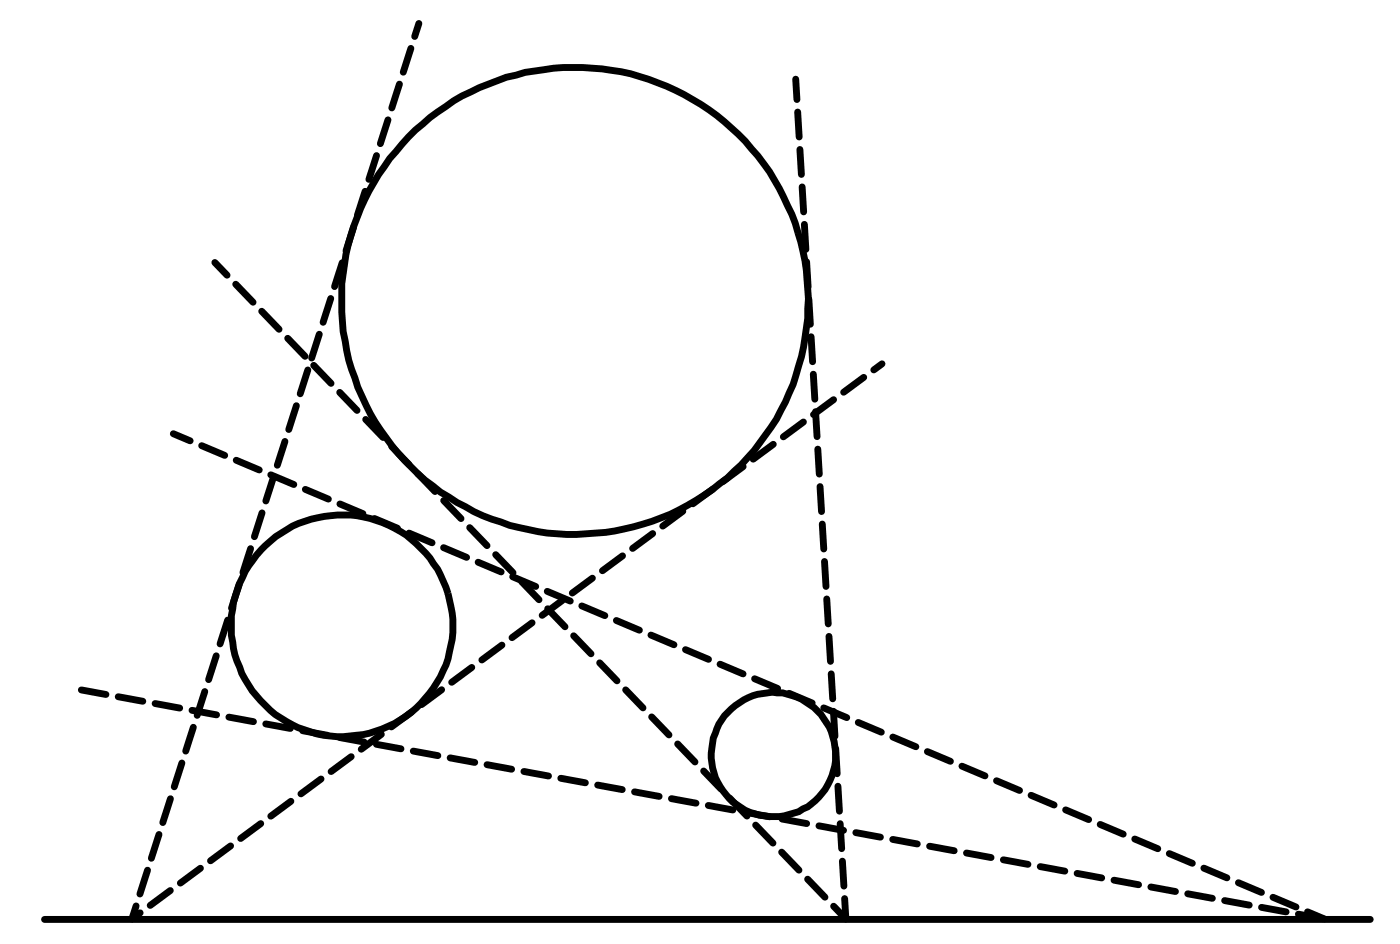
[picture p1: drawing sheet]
<svg xmlns="http://www.w3.org/2000/svg" width="71mm" height="48mm" viewBox="0 0 71 48" stroke-linecap="round" stroke-linejoin="round" font-family="sans-serif">
<g fill="none" stroke="#000" stroke-width=".35">
<path d="M2.3 46.7h67.3"/>
<circle cx="29.2" cy="15.3" r="11.9"/>
<circle cx="17.4" cy="31.8" r="5.6"/>
<circle cx="39.3" cy="38.3" r="3.2"/>
</g>
<path d="M6.7 46.7l14.6-45.5" fill="none" stroke="#000" stroke-width=".35" stroke-dasharray="1.3 .6" stroke-dashoffset=".6"/>
<path d="M6.7 46.7l38.1-28.2" fill="none" stroke="#000" stroke-width=".35" stroke-dasharray="1.3 .6" stroke-dashoffset=".8"/>
<path d="M10.9 13.3l32.1 33.4" fill="none" stroke="#000" stroke-width=".35" stroke-dasharray="1.3 .6" stroke-dashoffset=".4"/>
<path d="M43 46.7l-2.6-42.7" fill="none" stroke="#000" stroke-width=".35" stroke-dasharray="1.3 .6" stroke-dashoffset=".2"/>
<path d="M8.8 22l58.5 24.7" fill="none" stroke="#000" stroke-width=".35" stroke-dasharray="1.3 .6" stroke-dashoffset=".3"/>
<path d="M67.3 46.7l-63.2-11.7" fill="none" stroke="#000" stroke-width=".35" stroke-dasharray="1.3 .6" stroke-dashoffset="-.1"/>
</svg>
